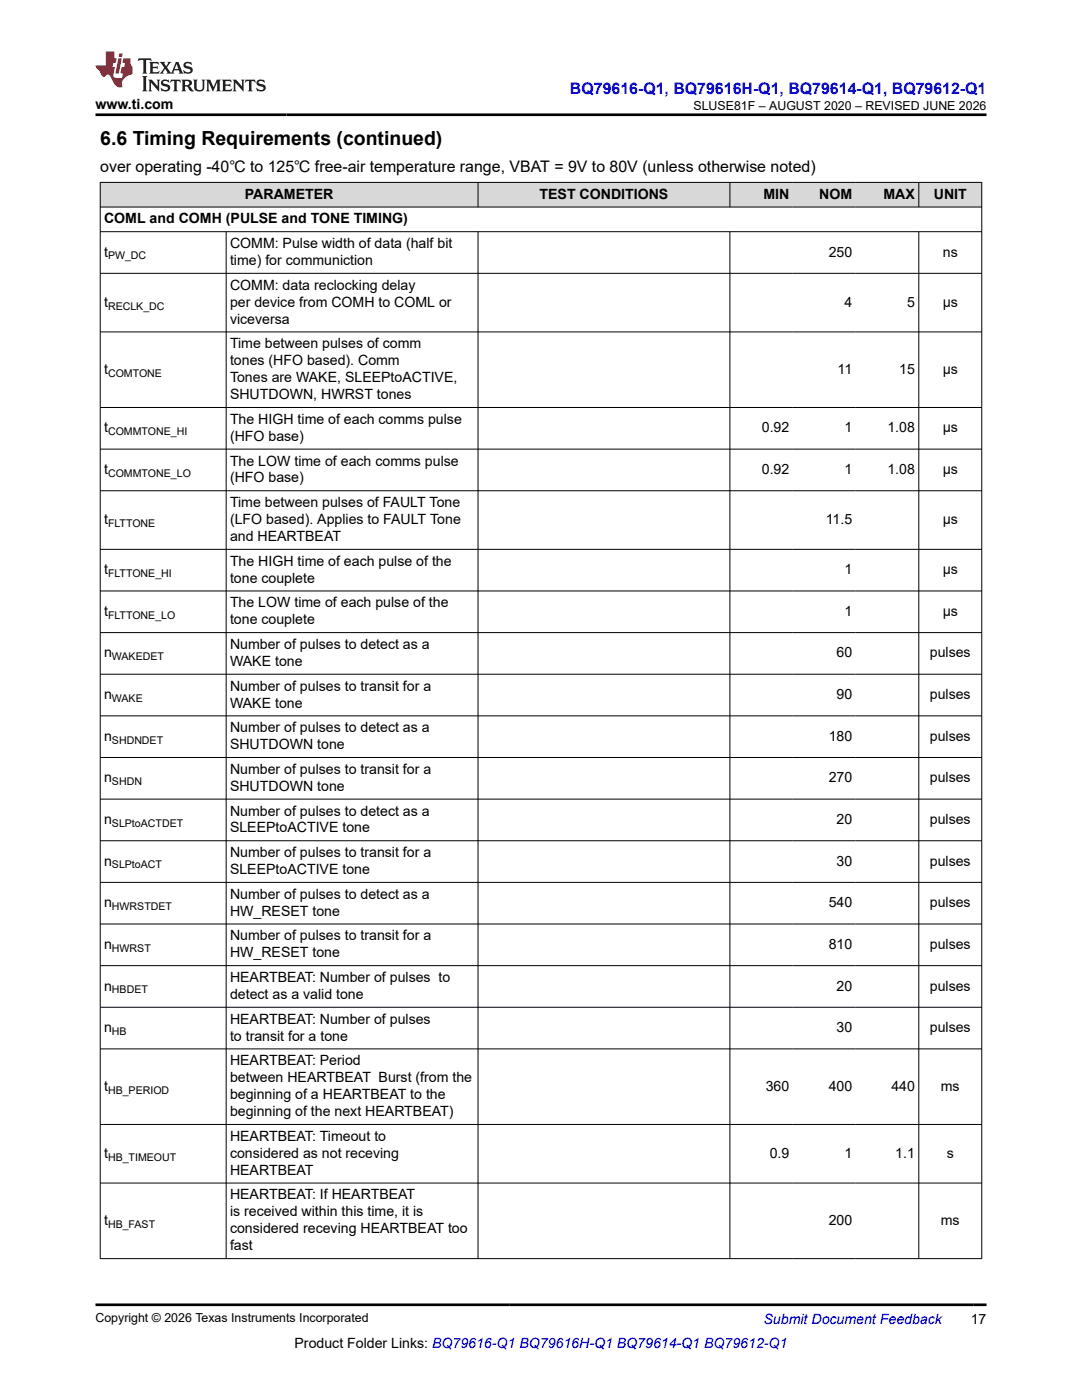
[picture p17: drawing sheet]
<svg xmlns="http://www.w3.org/2000/svg" width="216mm" height="279mm" viewBox="0 0 216 279" stroke-linecap="round" stroke-linejoin="round" font-family="sans-serif">
<defs><g id="words">
<text font-size="3.9" x="20" y="28.8">6.6 Timing Requirements (continued)</text>
<text font-size="3.2" fill="#00f" x="113.7" y="18.7">BQ79616-Q1, BQ79616H-Q1, BQ79614-Q1, BQ79612-Q1</text>
<text font-size="3.2" x="20" y="34.3">over operating -40℃ to 125℃ free-air temperature range, VBAT = 9V to 80V (unless otherwise noted)</text>
<g font-size="2.8">
<text x="19" y="21.8">www.ti.com</text>
<text x="48.9" y="39.7">PARAMETER</text>
<text x="107.7" y="39.7">TEST CONDITIONS</text>
<text x="152.3" y="39.7">MIN</text>
<text x="163.5" y="39.7">NOM</text>
<text x="176.3" y="39.7">MAX</text>
<text x="186.3" y="39.7">UNIT</text>
<text x="20.8" y="44.6">COML and COMH (PULSE and TONE TIMING)</text>
<text x="20.8" y="51.2">t</text>
<text x="45.9" y="49.5">COMM: Pulse width of data (half bit</text>
<text x="45.9" y="52.9">time) for communiction</text>
<text x="165.4" y="51.2">250</text>
<text x="188.1" y="51.2">ns</text>
<text x="45.9" y="57.8">COMM: data reclocking delay</text>
<text x="20.8" y="61.2">t</text>
<text x="45.9" y="61.2">per device from COMH to COML or</text>
<text x="45.9" y="64.6">viceversa</text>
<text x="168.5" y="61.2">4</text>
<text x="181" y="61.2">5</text>
<text x="188.1" y="61.2">µs</text>
<text x="45.9" y="69.5">Time between pulses of comm</text>
<text x="20.8" y="74.6">t</text>
<text x="45.9" y="72.9">tones (HFO based). Comm</text>
<text x="45.9" y="76.3">Tones are WAKE, SLEEPtoACTIVE,</text>
<text x="167.1" y="74.6">11</text>
<text x="179.4" y="74.6">15</text>
<text x="188.1" y="74.6">µs</text>
<text x="45.9" y="79.7">SHUTDOWN, HWRST tones</text>
<text x="20.8" y="86.3">t</text>
<text x="45.9" y="84.6">The HIGH time of each comms pulse</text>
<text x="45.9" y="88">(HFO base)</text>
<text x="152" y="86.3">0.92</text>
<text x="168.5" y="86.3">1</text>
<text x="177.1" y="86.3">1.08</text>
<text x="188.1" y="86.3">µs</text>
<text x="20.8" y="94.6">t</text>
<text x="45.9" y="92.9">The LOW time of each comms pulse</text>
<text x="152" y="94.6">0.92</text>
<text x="168.5" y="94.6">1</text>
<text x="177.1" y="94.6">1.08</text>
<text x="188.1" y="94.6">µs</text>
<text x="45.9" y="96.3">(HFO base)</text>
<text x="45.9" y="101.2">Time between pulses of FAULT Tone</text>
<text x="20.8" y="104.6">t</text>
<text x="45.9" y="104.6">(LFO based). Applies to FAULT Tone</text>
<text x="45.9" y="108">and HEARTBEAT</text>
<text x="164.8" y="104.6">11.5</text>
<text x="188.1" y="104.6">µs</text>
<text x="45.9" y="112.9">The HIGH time of each pulse of the</text>
<text x="20.8" y="114.6">t</text>
<text x="45.9" y="116.3">tone couplete</text>
<text x="168.5" y="114.6">1</text>
<text x="188.1" y="114.6">µs</text>
<text x="20.8" y="122.9">t</text>
<text x="45.9" y="121.2">The LOW time of each pulse of the</text>
<text x="45.9" y="124.6">tone couplete</text>
<text x="168.5" y="122.9">1</text>
<text x="188.1" y="122.9">µs</text>
<text x="20.8" y="131.2">n</text>
<text x="45.9" y="129.5">Number of pulses to detect as a</text>
<text x="166.9" y="131.2">60</text>
<text x="185.5" y="131.2">pulses</text>
<text x="45.9" y="132.9">WAKE tone</text>
<text x="45.9" y="137.8">Number of pulses to transit for a</text>
<text x="20.8" y="139.5">n</text>
<text x="45.9" y="141.2">WAKE tone</text>
<text x="166.9" y="139.5">90</text>
<text x="185.5" y="139.5">pulses</text>
<text x="20.8" y="147.8">n</text>
<text x="45.9" y="146.1">Number of pulses to detect as a</text>
<text x="45.9" y="149.5">SHUTDOWN tone</text>
<text x="165.4" y="147.8">180</text>
<text x="185.5" y="147.8">pulses</text>
<text x="45.9" y="154.4">Number of pulses to transit for a</text>
<text x="20.8" y="156.1">n</text>
<text x="45.9" y="157.8">SHUTDOWN tone</text>
<text x="165.4" y="156.1">270</text>
<text x="185.5" y="156.1">pulses</text>
<text x="20.8" y="164.4">n</text>
<text x="45.9" y="162.8">Number of pulses to detect as a</text>
<text x="45.9" y="166.1">SLEEPtoACTIVE tone</text>
<text x="166.9" y="164.4">20</text>
<text x="185.5" y="164.4">pulses</text>
<text x="20.8" y="172.8">n</text>
<text x="45.9" y="171.1">Number of pulses to transit for a</text>
<text x="166.9" y="172.8">30</text>
<text x="185.5" y="172.8">pulses</text>
<text x="45.9" y="174.5">SLEEPtoACTIVE tone</text>
<text x="45.9" y="179.4">Number of pulses to detect as a</text>
<text x="20.8" y="181.1">n</text>
<text x="45.9" y="182.8">HW_RESET tone</text>
<text x="165.4" y="181.1">540</text>
<text x="185.5" y="181.1">pulses</text>
<text x="20.8" y="189.4">n</text>
<text x="45.9" y="187.7">Number of pulses to transit for a</text>
<text x="45.9" y="191.1">HW_RESET tone</text>
<text x="165.4" y="189.4">810</text>
<text x="185.5" y="189.4">pulses</text>
<text x="20.8" y="197.7">n</text>
<text x="45.9" y="196">HEARTBEAT: Number of pulses to</text>
<text x="166.9" y="197.7">20</text>
<text x="185.5" y="197.7">pulses</text>
<text x="45.9" y="199.4">detect as a valid tone</text>
<text x="20.8" y="206">n</text>
<text x="45.9" y="204.3">HEARTBEAT: Number of pulses</text>
<text x="45.9" y="207.7">to transit for a tone</text>
<text x="166.9" y="206">30</text>
<text x="185.5" y="206">pulses</text>
<text x="45.9" y="212.6">HEARTBEAT: Period</text>
<text x="45.9" y="216">between HEARTBEAT Burst (from the</text>
<text x="20.8" y="217.7">t</text>
<text x="45.9" y="219.4">beginning of a HEARTBEAT to the</text>
<text x="152.8" y="217.7">360</text>
<text x="165.4" y="217.7">400</text>
<text x="177.9" y="217.7">440</text>
<text x="187.7" y="217.7">ms</text>
<text x="45.9" y="222.8">beginning of the next HEARTBEAT)</text>
<text x="45.9" y="227.7">HEARTBEAT: Timeout to</text>
<text x="20.8" y="231.1">t</text>
<text x="45.9" y="231.1">considered as not receving</text>
<text x="153.6" y="231.1">0.9</text>
<text x="168.5" y="231.1">1</text>
<text x="178.6" y="231.1">1.1</text>
<text x="188.9" y="231.1">s</text>
<text x="45.9" y="234.5">HEARTBEAT</text>
<text x="45.9" y="239.4">HEARTBEAT: If HEARTBEAT</text>
<text x="20.8" y="244.5">t</text>
<text x="45.9" y="242.8">is received within this time, it is</text>
<text x="165.4" y="244.5">200</text>
<text x="187.7" y="244.5">ms</text>
<text x="45.9" y="246.2">considered receving HEARTBEAT too</text>
<text x="45.9" y="249.5">fast</text>
<text x="58.8" y="269">Product Folder Links: BQ79616-Q1 BQ79616H-Q1 BQ79614-Q1 BQ79612-Q1</text>
<text x="193.7" y="264.2">17</text>
</g>
<text font-size="2.8" fill="#00f" x="152.4" y="264.2">Submit Document Feedback</text>
<g font-size="2.5">
<text x="138.4" y="21.9">SLUSE81F – AUGUST 2020 – REVISED JUNE 2026</text>
<text x="19" y="263.9">Copyright © 2026 Texas Instruments Incorporated</text>
</g>
<g font-size="2.1">
<text x="21.6" y="51.8">PW_DC</text>
<text x="21.6" y="61.8">RECLK_DC</text>
<text x="21.6" y="75.2">COMTONE</text>
<text x="21.6" y="86.9">COMMTONE_HI</text>
<text x="21.6" y="95.2">COMMTONE_LO</text>
<text x="21.6" y="105.2">FLTTONE</text>
<text x="21.6" y="115.2">FLTTONE_HI</text>
<text x="21.6" y="123.5">FLTTONE_LO</text>
<text x="22.3" y="131.8">WAKEDET</text>
<text x="22.3" y="140.1">WAKE</text>
<text x="22.3" y="148.4">SHDNDET</text>
<text x="22.3" y="156.7">SHDN</text>
<text x="22.3" y="165">SLPtoACTDET</text>
<text x="22.3" y="173.3">SLPtoACT</text>
<text x="22.3" y="181.6">HWRSTDET</text>
<text x="22.3" y="189.9">HWRST</text>
<text x="22.3" y="198.2">HBDET</text>
<text x="22.3" y="206.6">HB</text>
<text x="21.6" y="218.2">HB_PERIOD</text>
<text x="21.6" y="231.6">HB_TIMEOUT</text>
<text x="21.6" y="245">HB_FAST</text>
</g>
</g></defs>
<g fill="#d8d8d8">
<path d="M20 36.4h175.9v4.9h-175.9z" fill-rule="evenodd"/>
<path d="M20.1 36.5h75.2v4.8h-75.2z" fill-rule="evenodd"/>
<path d="M95.4 36.5h50.2v4.8h-50.2z" fill-rule="evenodd"/>
<path d="M145.7 36.5h12.5v4.8h-12.5z" fill-rule="evenodd"/>
<path d="M158.2 36.5h12.6v4.8h-12.6z" fill-rule="evenodd"/>
<path d="M170.8 36.5h12.5v4.8h-12.5z" fill-rule="evenodd"/>
<path d="M183.4 36.5h12.4v4.8h-12.4z" fill-rule="evenodd"/>
</g>
<g fill="none" stroke="#000" stroke-width=".2">
<path d="M19.9 36.4h176.1M20 36.3v214.9M95.4 36.3v5.1M145.6 36.3v5.1M183.3 36.3v5.1M195.9 36.3v214.9M19.9 41.3h176.1M19.9 46.2h176.1M19.9 54.5h176.1M45.1 46.2v205M95.4 46.2v205M145.6 46.2v205"/>
<path d="M183.3 46.2v205M19.9 66.2h176.1M19.9 81.3h176.1M19.9 89.6h176.1M19.9 97.9h176.1M19.9 109.6h176.1M19.9 117.9h176.1M19.9 126.3h176.1M19.9 134.6h176.1M19.9 142.9h176.1M19.9 151.2h176.1M19.9 159.5h176.1"/>
<path d="M19.9 167.8h176.1M19.9 176.1h176.1M19.9 184.4h176.1M19.9 192.7h176.1M19.9 201h176.1M19.9 209.3h176.1M19.9 224.4h176.1M19.9 236.1h176.1M19.9 251.2h176.1"/>
</g>
<path d="M27.7 11.6l-.2 .6 .5-.2h.6v.1v2.2l-.2 .4h1l-.2-.4v-2.2v-.1h.5l.5 .2-.1-.6zM29.8 12.4l.2 .3v1.6l-.2 .4h1.9l.1-.6a1.08 1.08 0 0 1-1.3 .2v-.7h.6l.4 .2v-.7l-.4 .2h-.6v-.5l.2-.2a1 1 0 0 1 1 .3l-.1-.5zM31.8 12.4l1 1.1-1 1.2h.9l-.2-.2 .4-.8 .5 .8-.2 .2h1.6l-.2-.2 .1-.5h1l.1 .5-.1 .2h.9l-.2-.4-.8-1.9h-.5l-1 2.1-.8-1.1 .9-1h-.8l.2 .2-.5 .6-.3-.6 .1-.2zM35.2 12.8l.4 1h-.8zM36.8 12.5a.65 .65 0 0 0-.2 .7 .65 .65 0 0 0 .6 .5l.7 .1 .1 .3a.79 .79 0 0 1-.7 .4 .79 .79 0 0 1-.7-.5l.1 .7 .2-.1a.93 .93 0 0 0 1.1 0 .93 .93 0 0 0 .4-.9 1.46 1.46 0 0 0-1.2-.6l-.1-.3a1.09 1.09 0 0 1 1.2 .2l-.2-.6-.1 .1-.6-.2zM28.4 15.2l.2 .4v2.2l-.2 .4h1l-.2-.4v-2.2l.2-.4zM29.6 15.9l.2 .4v1.5l-.2 .4h.8l-.3-.4v-1.3l1.7 1.8v-2l.2-.4h-.8l.2 .2 .1 1.1-1.2-1.3zM32.3 16a.65 .65 0 0 0-.2 .8 .65 .65 0 0 0 .7 .4l.6 .2 .1 .2a.79 .79 0 0 1-.7 .4 .79 .79 0 0 1-.7-.5l.1 .7 .2-.1a.93 .93 0 0 0 1.1 .1 .93 .93 0 0 0 .4-1 1.46 1.46 0 0 0-1.2-.5l-.1-.4a1.09 1.09 0 0 1 1.2 .2l-.2-.6-.1 .1-.6-.1zM34.1 15.9l-.1 .6a.63 .63 0 0 1 .7-.3l.1 1.6-.3 .4h1l-.2-.4v-1.6a.66 .66 0 0 1 .8 .3l-.1-.6zM36.2 15.9l.2 .4v1.5l-.2 .4h.9l-.2-.2v-.7h.5l.1 .2a.79 .79 0 0 0 1.2 .6l-1-.9a.61 .61 0 0 0 .6-.6 .61 .61 0 0 0-.5-.7zM36.9 16.2h.2a.47 .47 0 0 1 .5 .1 .47 .47 0 0 1 .1 .5l-.2 .1-.6 .1zM38.5 15.9l.2 .2a2.27 2.27 0 0 0 .4 2 1.04 1.04 0 0 0 1.7-.7v-1.3l.2-.2h-.8l.2 .4v1.1a.6 .6 0 0 1-.6 .6 .6 .6 0 0 1-.6-.6v-1.1l.3-.4zM41.1 15.9l.2 .4v1.5l-.2 .4h.7l-.2-.4v-1.4l.9 1.9 .8-1.9v1.4l-.2 .4h1l-.3-.4v-1.5l.3-.4h-.8l-.7 1.5-.7-1.5zM44.3 15.9l.2 .4v1.5l-.2 .4h1.9l.1-.6a1.09 1.09 0 0 1-1.3 .2v-.7h.6l.4 .2v-.6l-.4 .2h-.6v-.6l.2-.1a1.01 1.01 0 0 1 1 .3l-.1-.6zM46.4 15.9l.3 .4v1.5l-.3 .4h.8l-.2-.4v-1.3l1.6 1.8v-2l.2-.4h-.7l.2 .2v1.1l-1.2-1.3zM49 15.9l-.1 .6a.63 .63 0 0 1 .8-.3v1.6l-.3 .4h1l-.2-.4v-1.6a.66 .66 0 0 1 .8 .3l-.1-.6zM51.4 16a.65 .65 0 0 0-.2 .8 .65 .65 0 0 0 .6 .4l.6 .2 .2 .2a.79 .79 0 0 1-.8 .4 .79 .79 0 0 1-.6-.5l.1 .7 .2-.1a.93 .93 0 0 0 1 .1 .93 .93 0 0 0 .5-1 1.46 1.46 0 0 0-1.3-.5l-.1-.4a1.09 1.09 0 0 1 1.3 .2l-.2-.6-.2 .1-.5-.1z" fill="#231f20"/>
<path d="M21.1 10.3v2.7h-2.1l.1 .4 .9 1a.95 .95 0 0 0 .9 .9 .59 .59 0 0 1 .6-.4 .59 .59 0 0 1 .5 .3l.4 .8a1.59 1.59 0 0 0 2.1 1.4 1.61 1.61 0 0 1 1-2.3l1-.3-.1-1.5a1.59 1.59 0 0 1-.4-1.7h-1.4l-.2 .9h.5l-.1 .9h-.5l-.2 .9v.3l.4 .1-.2 .9h-.6a.73 .73 0 0 1-1.1-.7l.3-1.5h-.5l.2-.9h.5l.2-.9h-.5v-1.3zM23.6 11.6l-.6 3.1h.7l.6-3.1zM23.8 10.7l-.1 .6h.7l.1-.6z" fill="#ed1c24"/>
<path d="M19 22.9h177.8M19 260.4h177.8" fill="none" stroke="#000" stroke-width=".53"/>
<use href="#words"/>
</svg>
